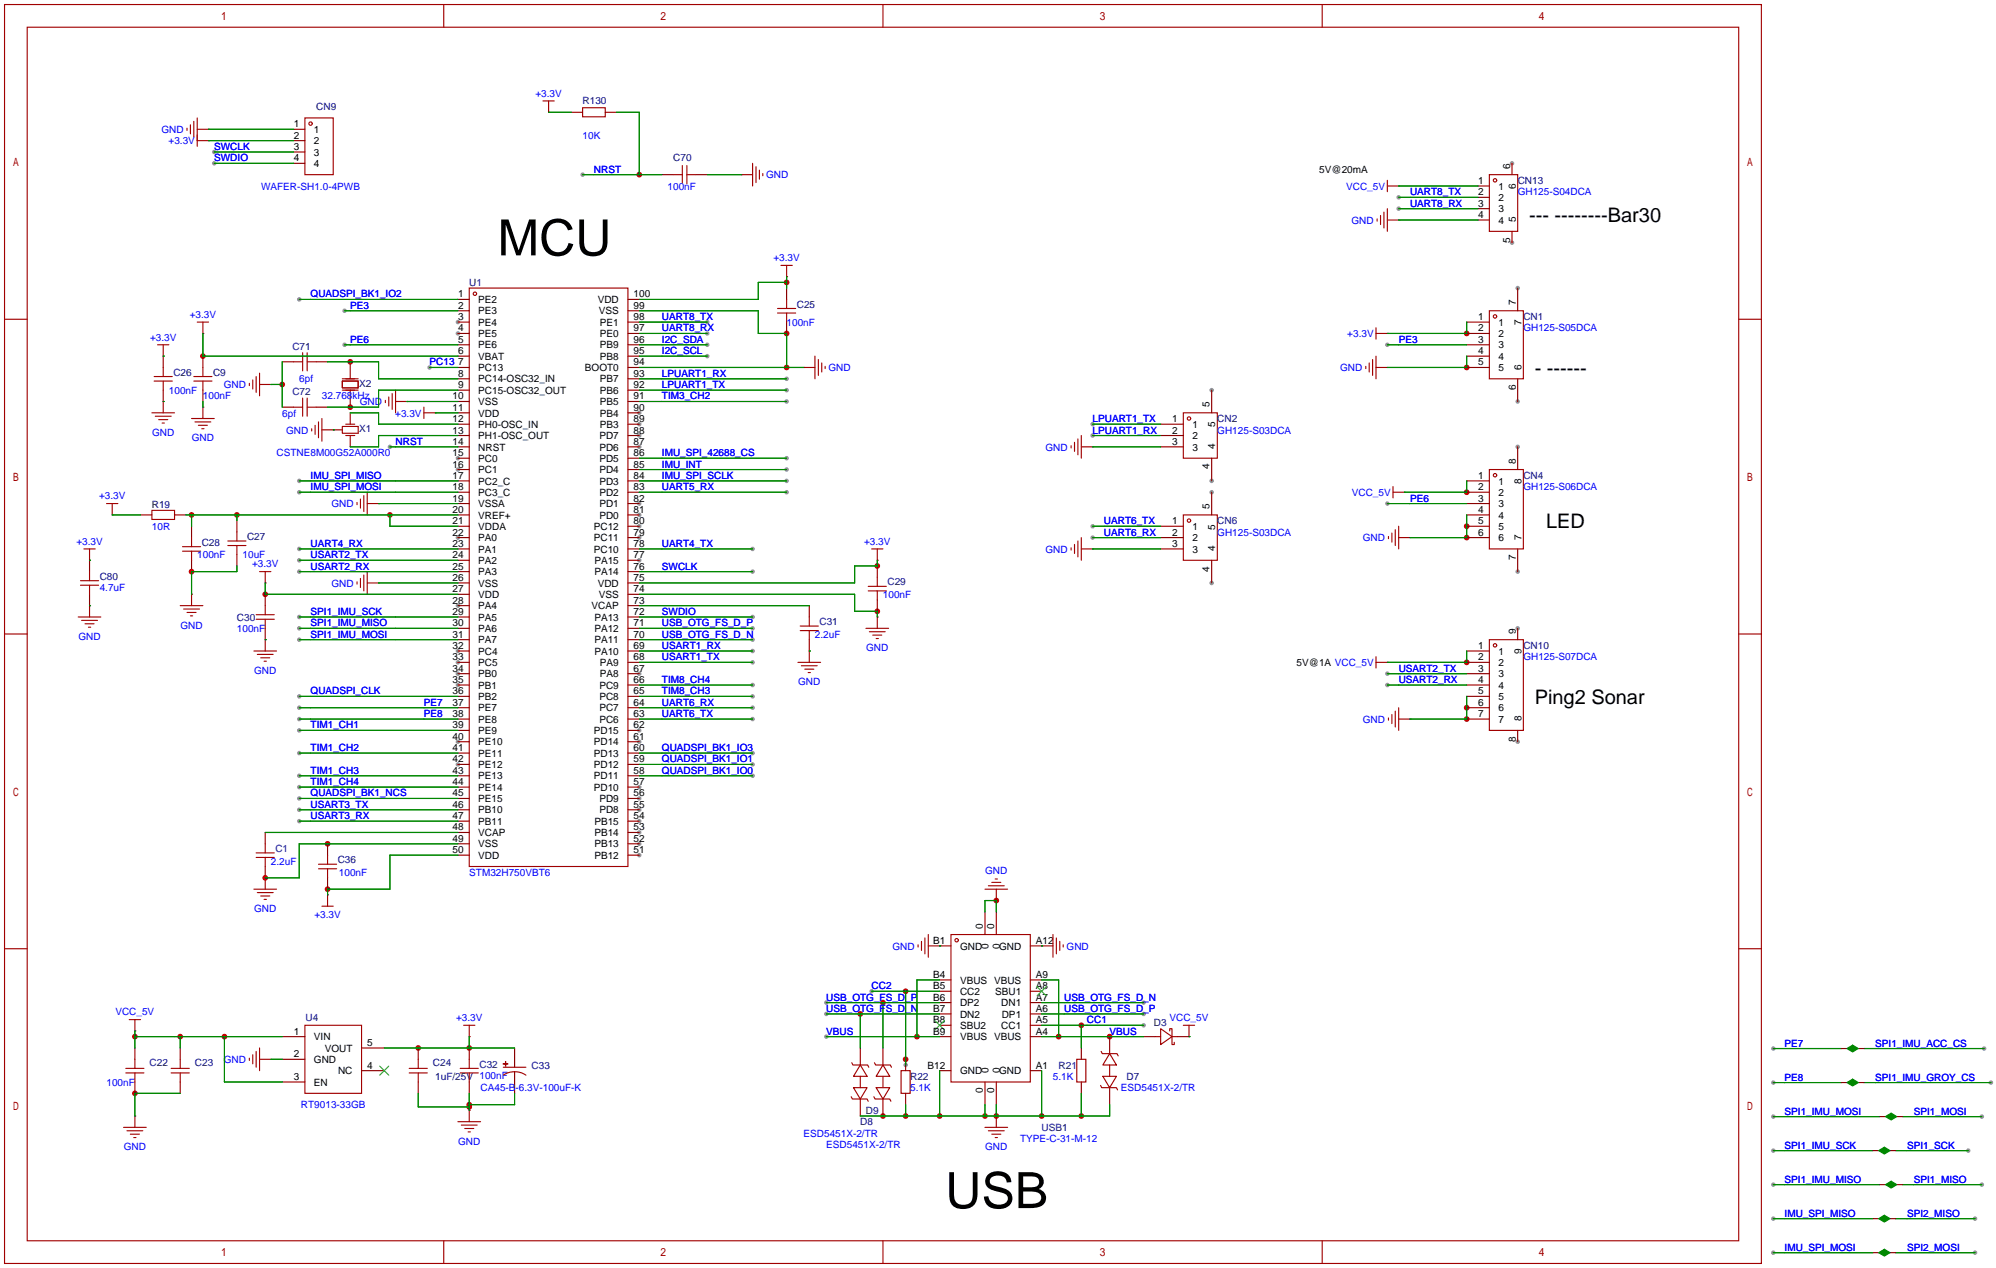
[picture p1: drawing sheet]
<svg xmlns="http://www.w3.org/2000/svg" width="447mm" height="284mm" viewBox="0 0 447 284" stroke-linecap="round" stroke-linejoin="round" font-family="sans-serif">
<defs><g id="words">
<g font-size="11.2">
<text x="111.5" y="57.2">MCU</text>
<text x="211.8" y="270.6">USB</text>
</g>
<g font-size="4.5">
<text x="342.6" y="49.6">--- --------Bar30</text>
<text x="343.9" y="83.9">- ------</text>
<text x="346.5" y="118.2">LED</text>
<text x="343.9" y="157.6">Ping2 Sonar</text>
</g>
<g font-size="2.2" fill="#00f">
<text x="120" y="21.6">+3.3V</text>
<text x="36.2" y="29.8">GND</text>
<text x="37.8" y="32.3">+3.3V</text>
<text x="48" y="33.6">SWCLK</text>
<text x="130.6" y="31.1">10K</text>
<text x="48" y="36.1">SWDIO</text>
<text x="133.1" y="38.7">NRST</text>
<text x="171.7" y="39.9">GND</text>
<text x="58.5" y="42.5">WAFER-SH1.0-4PWB</text>
<text x="149.6" y="42.5">100nF</text>
<text x="301.7" y="42.5">VCC_5V</text>
<text x="316" y="43.7">UART8_TX</text>
<text x="316" y="46.3">UART8_RX</text>
<text x="340.1" y="43.7">GH125-S04DCA</text>
<text x="302.9" y="50.1">GND</text>
<text x="173.3" y="58.5">+3.3V</text>
<text x="42.5" y="71.2">+3.3V</text>
<text x="69.6" y="66.6">QUADSPI_BK1_IO2</text>
<text x="78.5" y="69.1">PE3</text>
<text x="148.3" y="71.7">UART8_TX</text>
<text x="33.6" y="76.3">+3.3V</text>
<text x="78.5" y="76.8">PE6</text>
<text x="148.3" y="76.8">I2C_SDA</text>
<text x="148.3" y="74.2">UART8_RX</text>
<text x="176.3" y="73">100nF</text>
<text x="301.9" y="75.5">+3.3V</text>
<text x="313.4" y="76.8">PE3</text>
<text x="341.4" y="74.2">GH125-S05DCA</text>
<text x="96.3" y="81.8">PC13</text>
<text x="148.3" y="79.3">I2C_SCL</text>
<text x="185.7" y="83.1">GND</text>
<text x="300.3" y="83.1">GND</text>
<text x="37.8" y="88.2">100nF</text>
<text x="45.5" y="89.5">100nF</text>
<text x="50.1" y="86.9">GND</text>
<text x="67.1" y="85.7">6pf</text>
<text x="72.1" y="89.5">32.768kHz</text>
<text x="148.3" y="89.5">TIM3_CH2</text>
<text x="148.3" y="86.9">LPUART1_TX</text>
<text x="148.3" y="84.4">LPUART1_RX</text>
<text x="63.2" y="93.3">6pf</text>
<text x="80.6" y="90.7">GND</text>
<text x="88.6" y="93.3">+3.3V</text>
<text x="244.9" y="94.5">LPUART1_TX</text>
<text x="34.1" y="97.6">GND</text>
<text x="43" y="98.9">GND</text>
<text x="64.1" y="97.1">GND</text>
<text x="88.6" y="99.6">NRST</text>
<text x="234.3" y="100.9">GND</text>
<text x="244.9" y="97.1">LPUART1_RX</text>
<text x="272.8" y="97.1">GH125-S03DCA</text>
<text x="62" y="102.2">CSTNE8M00G52A000R0</text>
<text x="69.6" y="107.2">IMU_SPI_MISO</text>
<text x="148.3" y="107.2">IMU_SPI_SCLK</text>
<text x="148.3" y="104.7">IMU_INT</text>
<text x="148.3" y="102.2">IMU_SPI_42688_CS</text>
<text x="22.2" y="111.8">+3.3V</text>
<text x="69.6" y="109.8">IMU_SPI_MOSI</text>
<text x="74.3" y="113.6">GND</text>
<text x="148.3" y="109.8">UART5_RX</text>
<text x="302.9" y="111.1">VCC_5V</text>
<text x="316" y="112.3">PE6</text>
<text x="341.4" y="109.8">GH125-S06DCA</text>
<text x="34" y="118.7">10R</text>
<text x="247.4" y="117.4">UART6_TX</text>
<text x="247.4" y="119.9">UART6_RX</text>
<text x="272.8" y="119.9">GH125-S03DCA</text>
<text x="17.1" y="122">+3.3V</text>
<text x="44.2" y="125">100nF</text>
<text x="54.4" y="125">10uF</text>
<text x="69.6" y="125">USART2_TX</text>
<text x="69.6" y="122.5">UART4_RX</text>
<text x="148.3" y="122.5">UART4_TX</text>
<text x="193.6" y="122">+3.3V</text>
<text x="234.3" y="123.8">GND</text>
<text x="305.4" y="121.2">GND</text>
<text x="56.5" y="127.1">+3.3V</text>
<text x="69.6" y="127.6">USART2_RX</text>
<text x="74.3" y="131.4">GND</text>
<text x="148.3" y="127.6">SWCLK</text>
<text x="22.4" y="132.4">4.7uF</text>
<text x="69.6" y="137.7">SPI1_IMU_SCK</text>
<text x="148.3" y="137.7">SWDIO</text>
<text x="197.9" y="133.9">100nF</text>
<text x="17.6" y="143.3">GND</text>
<text x="40.4" y="140.8">GND</text>
<text x="53.1" y="141.5">100nF</text>
<text x="69.6" y="140.3">SPI1_IMU_MISO</text>
<text x="69.6" y="142.8">SPI1_IMU_MOSI</text>
<text x="148.3" y="142.8">USB_OTG_FS_D_N</text>
<text x="148.3" y="140.3">USB_OTG_FS_D_P</text>
<text x="182.6" y="142.8">2.2uF</text>
<text x="148.3" y="147.9">USART1_TX</text>
<text x="148.3" y="145.3">USART1_RX</text>
<text x="194.1" y="145.9">GND</text>
<text x="341.4" y="147.9">GH125-S07DCA</text>
<text x="56.9" y="150.9">GND</text>
<text x="69.6" y="155.5">QUADSPI_CLK</text>
<text x="148.3" y="155.5">TIM8_CH3</text>
<text x="148.3" y="153">TIM8_CH4</text>
<text x="178.9" y="153.5">GND</text>
<text x="313.4" y="153">USART2_RX</text>
<text x="313.4" y="150.4">USART2_TX</text>
<text x="95" y="160.6">PE8</text>
<text x="95" y="158">PE7</text>
<text x="148.3" y="158">UART6_RX</text>
<text x="148.3" y="160.6">UART6_TX</text>
<text x="305.4" y="161.9">GND</text>
<text x="69.6" y="163.1">TIM1_CH1</text>
<text x="69.6" y="168.2">TIM1_CH2</text>
<text x="69.6" y="173.3">TIM1_CH3</text>
<text x="148.3" y="168.2">QUADSPI_BK1_IO3</text>
<text x="148.3" y="173.3">QUADSPI_BK1_IO0</text>
<text x="148.3" y="170.7">QUADSPI_BK1_IO1</text>
<text x="69.6" y="178.4">QUADSPI_BK1_NCS</text>
<text x="69.6" y="175.8">TIM1_CH4</text>
<text x="69.6" y="180.9">USART3_TX</text>
<text x="69.6" y="183.4">USART3_RX</text>
<text x="60.7" y="193.6">2.2uF</text>
<text x="75.9" y="196.1">100nF</text>
<text x="105.2" y="196.1">STM32H750VBT6</text>
<text x="220.8" y="195.6">GND</text>
<text x="56.9" y="204.3">GND</text>
<text x="70.4" y="205.5">+3.3V</text>
<text x="200" y="212.7">GND</text>
<text x="239" y="212.7">GND</text>
<text x="195.3" y="221.5">CC2</text>
<text x="25.9" y="227.4">VCC_5V</text>
<text x="185.2" y="224.1">USB_OTG_FS_D_P</text>
<text x="185.2" y="226.6">USB_OTG_FS_D_N</text>
<text x="238.5" y="224.1">USB_OTG_FS_D_N</text>
<text x="238.5" y="226.6">USB_OTG_FS_D_P</text>
<text x="102.2" y="228.7">+3.3V</text>
<text x="185.2" y="231.7">VBUS</text>
<text x="243.6" y="229.2">CC1</text>
<text x="248.7" y="231.7">VBUS</text>
<text x="262.1" y="228.7">VCC_5V</text>
<text x="50.1" y="238.1">GND</text>
<text x="399.9" y="234.4">PE7</text>
<text x="420.2" y="234.4">SPI1_IMU_ACC_CS</text>
<text x="23.9" y="243.1">100nF</text>
<text x="107.7" y="244.4">CA45-B-6.3V-100uF-K</text>
<text x="204" y="244.4">5.1K</text>
<text x="236" y="241.9">5.1K</text>
<text x="251.2" y="244.4">ESD5451X-2/TR</text>
<text x="399.9" y="242">PE8</text>
<text x="420.2" y="242">SPI1_IMU_GROY_CS</text>
<text x="67.5" y="248.2">RT9013-33GB</text>
<text x="399.9" y="249.6">SPI1_IMU_MOSI</text>
<text x="428.9" y="249.6">SPI1_MOSI</text>
<text x="27.7" y="257.6">GND</text>
<text x="102.7" y="256.3">GND</text>
<text x="180.1" y="254.6">ESD5451X-2/TR</text>
<text x="185.2" y="257.1">ESD5451X-2/TR</text>
<text x="220.8" y="257.6">GND</text>
<text x="228.6" y="255.8">TYPE-C-31-M-12</text>
<text x="399.9" y="257.2">SPI1_IMU_SCK</text>
<text x="427.4" y="257.2">SPI1_SCK</text>
<text x="399.9" y="264.9">SPI1_IMU_MISO</text>
<text x="428.9" y="264.9">SPI1_MISO</text>
<text x="399.9" y="272.5">IMU_SPI_MISO</text>
<text x="427.4" y="272.5">SPI2_MISO</text>
<text x="399.9" y="280.1">IMU_SPI_MOSI</text>
<text x="427.4" y="280.1">SPI2_MOSI</text>
</g>
<g font-size="2.2" fill="#000080">
<text x="130.6" y="23.2">R130</text>
<text x="70.9" y="24.7">CN9</text>
<text x="150.9" y="36.2">C70</text>
<text x="340.1" y="41.2">CN13</text>
<text x="105.2" y="64.1">U1</text>
<text x="178.6" y="68.9">C25</text>
<text x="341.4" y="71.7">CN1</text>
<text x="65.5" y="78.3">C71</text>
<text x="38.9" y="84.1">C26</text>
<text x="47.8" y="84.1">C9</text>
<text x="65.5" y="88.5">C72</text>
<text x="80.5" y="86.7">X2</text>
<text x="272.8" y="94.5">CN2</text>
<text x="80.5" y="96.8">X1</text>
<text x="341.4" y="107.2">CN4</text>
<text x="34" y="113.9">R19</text>
<text x="272.8" y="117.4">CN6</text>
<text x="45.2" y="122.2">C28</text>
<text x="55.4" y="121">C27</text>
<text x="22.4" y="129.9">C80</text>
<text x="198.9" y="131.1">C29</text>
<text x="53.1" y="139">C30</text>
<text x="183.6" y="140">C31</text>
<text x="341.4" y="145.3">CN10</text>
<text x="61.7" y="190.8">C1</text>
<text x="75.7" y="193.4">C36</text>
<text x="68.5" y="228.6">U4</text>
<text x="258.6" y="229.7">D3</text>
<text x="33.5" y="238.8">C22</text>
<text x="43.7" y="238.8">C23</text>
<text x="97" y="238.8">C24</text>
<text x="107.4" y="239.1">C32</text>
<text x="119.1" y="239.3">C33</text>
<text x="237.2" y="239.3">R21</text>
<text x="97.5" y="241.9">1uF/25V 100nF</text>
<text x="204" y="241.9">R22</text>
<text x="252.5" y="241.9">D7</text>
<text x="194.1" y="249.5">D9</text>
<text x="192.8" y="252">D8</text>
<text x="233.4" y="253.3">USB1</text>
</g>
<g font-size="2.2">
<text x="65.8" y="28.5">1</text>
<text x="70.4" y="29.8">1</text>
<text x="65.8" y="31">2</text>
<text x="65.8" y="33.6">3</text>
<text x="70.4" y="32.3">2</text>
<text x="70.4" y="34.9">3</text>
<text x="65.8" y="36.1">4</text>
<text x="70.4" y="37.4">4</text>
<text x="295.7" y="38.7">5V@20mA</text>
<text x="331.2" y="41.2">1</text>
<text x="338.4" y="37.8" transform="rotate(-90 338.4 37.8)">6</text>
<text x="331.2" y="43.7">2</text>
<text x="331.2" y="46.3">3</text>
<text x="335.8" y="42.5">1</text>
<text x="335.8" y="45">2</text>
<text x="335.8" y="47.6">3</text>
<text x="339.7" y="42.4" transform="rotate(-90 339.7 42.4)">6</text>
<text x="331.2" y="48.8">4</text>
<text x="335.8" y="50.1">4</text>
<text x="339.7" y="49.8" transform="rotate(-90 339.7 49.8)">5</text>
<text x="338.4" y="54.3" transform="rotate(-90 338.4 54.3)">5</text>
<text x="102.6" y="66.6">1</text>
<text x="102.6" y="69.1">2</text>
<text x="102.6" y="71.7">3</text>
<text x="107.2" y="67.9">PE2</text>
<text x="107.2" y="70.4">PE3</text>
<text x="134" y="67.9">VDD</text>
<text x="134.2" y="70.4">VSS</text>
<text x="142" y="71.7">98</text>
<text x="142" y="69.1">99</text>
<text x="142" y="66.6">100</text>
<text x="331.2" y="71.7">1</text>
<text x="339.7" y="68.3" transform="rotate(-90 339.7 68.3)">7</text>
<text x="102.6" y="74.2">4</text>
<text x="102.6" y="76.8">5</text>
<text x="107.2" y="73">PE4</text>
<text x="107.2" y="75.5">PE5</text>
<text x="134.4" y="75.5">PE0</text>
<text x="134.4" y="73">PE1</text>
<text x="142" y="76.8">96</text>
<text x="142" y="74.2">97</text>
<text x="331.2" y="74.2">2</text>
<text x="331.2" y="76.8">3</text>
<text x="335.8" y="73">1</text>
<text x="335.8" y="75.5">2</text>
<text x="340.9" y="72.9" transform="rotate(-90 340.9 72.9)">7</text>
<text x="102.6" y="79.3">6</text>
<text x="102.6" y="81.8">7</text>
<text x="107.2" y="78">PE6</text>
<text x="107.2" y="80.6">VBAT</text>
<text x="107.2" y="83.1">PC13</text>
<text x="131.1" y="83.1">BOOT0</text>
<text x="134.4" y="80.6">PB8</text>
<text x="134.4" y="78">PB9</text>
<text x="142" y="81.8">94</text>
<text x="142" y="79.3">95</text>
<text x="331.2" y="79.3">4</text>
<text x="331.2" y="81.8">5</text>
<text x="335.8" y="78">3</text>
<text x="335.8" y="80.6">4</text>
<text x="335.8" y="83.1">5</text>
<text x="340.9" y="82.8" transform="rotate(-90 340.9 82.8)">6</text>
<text x="101.4" y="89.5">10</text>
<text x="102.6" y="84.4">8</text>
<text x="102.6" y="86.9">9</text>
<text x="107.2" y="85.7">PC14-OSC32_IN</text>
<text x="107.2" y="88.2">PC15-OSC32_OUT</text>
<text x="134.4" y="88.2">PB6</text>
<text x="134.4" y="85.7">PB7</text>
<text x="142" y="89.5">91</text>
<text x="142" y="86.9">92</text>
<text x="142" y="84.4">93</text>
<text x="339.7" y="87.4" transform="rotate(-90 339.7 87.4)">6</text>
<text x="101.4" y="92">11</text>
<text x="101.4" y="94.5">12</text>
<text x="107.2" y="90.7">VSS</text>
<text x="107.2" y="93.3">VDD</text>
<text x="107.2" y="95.8">PH0-OSC_IN</text>
<text x="134.4" y="95.8">PB3</text>
<text x="134.4" y="93.3">PB4</text>
<text x="134.4" y="90.7">PB5</text>
<text x="142" y="94.5">89</text>
<text x="142" y="92">90</text>
<text x="262.7" y="94.5">1</text>
<text x="267.2" y="95.8">1</text>
<text x="271.1" y="91.2" transform="rotate(-90 271.1 91.2)">5</text>
<text x="272.3" y="95.7" transform="rotate(-90 272.3 95.7)">5</text>
<text x="101.4" y="97.1">13</text>
<text x="101.4" y="99.6">14</text>
<text x="107.2" y="98.4">PH1-OSC_OUT</text>
<text x="107.2" y="100.9">NRST</text>
<text x="134.3" y="100.9">PD6</text>
<text x="134.3" y="98.4">PD7</text>
<text x="142" y="99.6">87</text>
<text x="142" y="97.1">88</text>
<text x="262.7" y="97.1">2</text>
<text x="262.7" y="99.6">3</text>
<text x="267.2" y="98.4">2</text>
<text x="267.2" y="100.9">3</text>
<text x="272.3" y="100.6" transform="rotate(-90 272.3 100.6)">4</text>
<text x="101.4" y="102.2">15</text>
<text x="101.4" y="104.7">16</text>
<text x="101.4" y="107.2">17</text>
<text x="107.2" y="103.4">PC0</text>
<text x="107.2" y="106">PC1</text>
<text x="134.3" y="106">PD4</text>
<text x="134.3" y="103.4">PD5</text>
<text x="142" y="107.2">84</text>
<text x="142" y="104.7">85</text>
<text x="142" y="102.2">86</text>
<text x="271.1" y="105.1" transform="rotate(-90 271.1 105.1)">4</text>
<text x="331.2" y="107.2">1</text>
<text x="339.7" y="103.9" transform="rotate(-90 339.7 103.9)">8</text>
<text x="101.4" y="109.8">18</text>
<text x="101.4" y="112.3">19</text>
<text x="107.2" y="108.5">PC2_C</text>
<text x="107.2" y="111.1">PC3_C</text>
<text x="107.2" y="113.6">VSSA</text>
<text x="134.3" y="113.6">PD1</text>
<text x="134.3" y="111.1">PD2</text>
<text x="134.3" y="108.5">PD3</text>
<text x="142" y="112.3">82</text>
<text x="142" y="109.8">83</text>
<text x="331.2" y="109.8">2</text>
<text x="331.2" y="112.3">3</text>
<text x="335.8" y="108.5">1</text>
<text x="335.8" y="111.1">2</text>
<text x="335.8" y="113.6">3</text>
<text x="340.9" y="108.4" transform="rotate(-90 340.9 108.4)">8</text>
<text x="101.4" y="114.9">20</text>
<text x="101.4" y="117.4">21</text>
<text x="101.4" y="119.9">22</text>
<text x="107.2" y="116.1">VREF+</text>
<text x="107.2" y="118.7">VDDA</text>
<text x="133.1" y="118.7">PC12</text>
<text x="134.3" y="116.1">PD0</text>
<text x="142" y="119.9">79</text>
<text x="142" y="117.4">80</text>
<text x="142" y="114.9">81</text>
<text x="262.7" y="117.4">1</text>
<text x="262.7" y="119.9">2</text>
<text x="267.2" y="118.7">1</text>
<text x="271.1" y="114" transform="rotate(-90 271.1 114)">5</text>
<text x="272.3" y="118.6" transform="rotate(-90 272.3 118.6)">5</text>
<text x="331.2" y="114.9">4</text>
<text x="331.2" y="117.4">5</text>
<text x="331.2" y="119.9">6</text>
<text x="335.8" y="116.1">4</text>
<text x="335.8" y="118.7">5</text>
<text x="101.4" y="122.5">23</text>
<text x="101.4" y="125">24</text>
<text x="107.2" y="121.2">PA0</text>
<text x="107.2" y="123.8">PA1</text>
<text x="133.1" y="123.8">PC10</text>
<text x="133.1" y="121.2">PC11</text>
<text x="142" y="125">77</text>
<text x="142" y="122.5">78</text>
<text x="262.7" y="122.5">3</text>
<text x="267.2" y="121.2">2</text>
<text x="267.2" y="123.8">3</text>
<text x="272.3" y="123.4" transform="rotate(-90 272.3 123.4)">4</text>
<text x="335.8" y="121.2">6</text>
<text x="339.7" y="125.5" transform="rotate(-90 339.7 125.5)">7</text>
<text x="340.9" y="120.9" transform="rotate(-90 340.9 120.9)">7</text>
<text x="101.4" y="127.6">25</text>
<text x="101.4" y="130.1">26</text>
<text x="107.2" y="126.3">PA2</text>
<text x="107.2" y="128.8">PA3</text>
<text x="107.2" y="131.4">VSS</text>
<text x="133.2" y="128.8">PA14</text>
<text x="133.2" y="126.3">PA15</text>
<text x="134" y="131.4">VDD</text>
<text x="142" y="130.1">75</text>
<text x="142" y="127.6">76</text>
<text x="271.1" y="128" transform="rotate(-90 271.1 128)">4</text>
<text x="101.4" y="132.6">27</text>
<text x="101.4" y="135.2">28</text>
<text x="101.4" y="137.7">29</text>
<text x="107.2" y="133.9">VDD</text>
<text x="107.2" y="136.5">PA4</text>
<text x="132.6" y="136.5">VCAP</text>
<text x="134.2" y="133.9">VSS</text>
<text x="142" y="137.7">72</text>
<text x="142" y="135.2">73</text>
<text x="142" y="132.6">74</text>
<text x="101.4" y="140.3">30</text>
<text x="101.4" y="142.8">31</text>
<text x="107.2" y="139">PA5</text>
<text x="107.2" y="141.5">PA6</text>
<text x="133.2" y="141.5">PA12</text>
<text x="133.2" y="139">PA13</text>
<text x="142" y="142.8">70</text>
<text x="142" y="140.3">71</text>
<text x="339.7" y="142" transform="rotate(-90 339.7 142)">9</text>
<text x="101.4" y="145.3">32</text>
<text x="101.4" y="147.9">33</text>
<text x="107.2" y="144.1">PA7</text>
<text x="107.2" y="146.6">PC4</text>
<text x="107.2" y="149.2">PC5</text>
<text x="133.2" y="146.6">PA10</text>
<text x="133.2" y="144.1">PA11</text>
<text x="134.4" y="149.2">PA9</text>
<text x="142" y="147.9">68</text>
<text x="142" y="145.3">69</text>
<text x="290.6" y="149.2">5V@1A VCC_5V</text>
<text x="331.2" y="145.3">1</text>
<text x="331.2" y="147.9">2</text>
<text x="335.8" y="146.6">1</text>
<text x="335.8" y="149.2">2</text>
<text x="340.9" y="146.5" transform="rotate(-90 340.9 146.5)">9</text>
<text x="101.4" y="150.4">34</text>
<text x="101.4" y="153">35</text>
<text x="101.4" y="155.5">36</text>
<text x="107.2" y="151.7">PB0</text>
<text x="107.2" y="154.2">PB1</text>
<text x="134.3" y="154.2">PC9</text>
<text x="134.4" y="151.7">PA8</text>
<text x="142" y="155.5">65</text>
<text x="142" y="153">66</text>
<text x="142" y="150.4">67</text>
<text x="331.2" y="150.4">3</text>
<text x="331.2" y="153">4</text>
<text x="331.2" y="155.5">5</text>
<text x="335.8" y="151.7">3</text>
<text x="335.8" y="154.2">4</text>
<text x="101.4" y="158">37</text>
<text x="101.4" y="160.6">38</text>
<text x="107.2" y="156.8">PB2</text>
<text x="107.2" y="159.3">PE7</text>
<text x="107.2" y="161.9">PE8</text>
<text x="134.3" y="161.9">PC6</text>
<text x="134.3" y="159.3">PC7</text>
<text x="134.3" y="156.8">PC8</text>
<text x="142" y="160.6">63</text>
<text x="142" y="158">64</text>
<text x="331.2" y="160.6">7</text>
<text x="331.2" y="158">6</text>
<text x="335.8" y="156.8">5</text>
<text x="335.8" y="161.9">7</text>
<text x="335.8" y="159.3">6</text>
<text x="340.9" y="161.5" transform="rotate(-90 340.9 161.5)">8</text>
<text x="101.4" y="163.1">39</text>
<text x="101.4" y="165.7">40</text>
<text x="107.2" y="164.4">PE9</text>
<text x="107.2" y="166.9">PE10</text>
<text x="133.1" y="166.9">PD14</text>
<text x="133.1" y="164.4">PD15</text>
<text x="142" y="165.7">61</text>
<text x="142" y="163.1">62</text>
<text x="339.7" y="166.1" transform="rotate(-90 339.7 166.1)">8</text>
<text x="101.4" y="168.2">41</text>
<text x="101.4" y="170.7">42</text>
<text x="101.4" y="173.3">43</text>
<text x="107.2" y="169.5">PE11</text>
<text x="107.2" y="172">PE12</text>
<text x="133.1" y="172">PD12</text>
<text x="133.1" y="169.5">PD13</text>
<text x="142" y="173.3">58</text>
<text x="142" y="170.7">59</text>
<text x="142" y="168.2">60</text>
<text x="101.4" y="175.8">44</text>
<text x="101.4" y="178.4">45</text>
<text x="107.2" y="174.6">PE13</text>
<text x="107.2" y="177.1">PE14</text>
<text x="107.2" y="179.6">PE15</text>
<text x="133.1" y="177.1">PD10</text>
<text x="133.1" y="174.6">PD11</text>
<text x="134.3" y="179.6">PD9</text>
<text x="142" y="178.4">56</text>
<text x="142" y="175.8">57</text>
<text x="101.4" y="180.9">46</text>
<text x="101.4" y="183.4">47</text>
<text x="101.4" y="186">48</text>
<text x="107.2" y="182.2">PB10</text>
<text x="107.2" y="184.7">PB11</text>
<text x="133.2" y="184.7">PB15</text>
<text x="134.3" y="182.2">PD8</text>
<text x="142" y="186">53</text>
<text x="142" y="183.4">54</text>
<text x="142" y="180.9">55</text>
<text x="101.4" y="188.5">49</text>
<text x="101.4" y="191.1">50</text>
<text x="107.2" y="187.3">VCAP</text>
<text x="107.2" y="189.8">VSS</text>
<text x="133.2" y="189.8">PB13</text>
<text x="133.2" y="187.3">PB14</text>
<text x="142" y="191.1">51</text>
<text x="142" y="188.5">52</text>
<text x="107.2" y="192.3">VDD</text>
<text x="133.2" y="192.3">PB12</text>
<text x="220.3" y="208" transform="rotate(-90 220.3 208)">0</text>
<text x="222.8" y="208" transform="rotate(-90 222.8 208)">0</text>
<text x="209.1" y="211.4">B1</text>
<text x="215.1" y="212.7">GND</text>
<text x="221.5" y="212.6" transform="rotate(-90 221.5 212.6)">0</text>
<text x="223.9" y="212.7">GND</text>
<text x="224.1" y="212.6" transform="rotate(-90 224.1 212.6)">0</text>
<text x="232.2" y="211.4">A12</text>
<text x="209.1" y="219">B4</text>
<text x="209.1" y="221.5">B5</text>
<text x="215.1" y="220.3">VBUS VBUS</text>
<text x="232.2" y="221.5">A8</text>
<text x="232.2" y="219">A9</text>
<text x="209.1" y="224.1">B6</text>
<text x="209.1" y="226.6">B7</text>
<text x="215.1" y="222.8">CC2</text>
<text x="215.1" y="225.4">DP2</text>
<text x="215.1" y="227.9">DN2</text>
<text x="223" y="222.8">SBU1</text>
<text x="224.4" y="225.4">DN1</text>
<text x="224.5" y="227.9">DP1</text>
<text x="232.2" y="226.6">A6</text>
<text x="232.2" y="224.1">A7</text>
<text x="65.8" y="231.7">1</text>
<text x="70.4" y="233">VIN</text>
<text x="209.1" y="229.2">B8</text>
<text x="209.1" y="231.7">B9</text>
<text x="215.1" y="230.4">SBU2</text>
<text x="215.1" y="233">VBUS VBUS</text>
<text x="224.4" y="230.4">CC1</text>
<text x="232.2" y="231.7">A4</text>
<text x="232.2" y="229.2">A5</text>
<text x="65.8" y="236.8">2</text>
<text x="70.4" y="238.1">GND</text>
<text x="72.8" y="235.5">VOUT</text>
<text x="82.3" y="239.3">4</text>
<text x="82.3" y="234.2">5</text>
<text x="207.8" y="239.3">B12</text>
<text x="232.2" y="239.3">A1</text>
<text x="65.8" y="241.9">3</text>
<text x="70.4" y="243.1">EN</text>
<text x="75.8" y="240.6">NC</text>
<text x="215.1" y="240.6">GND</text>
<text x="220.3" y="244.8" transform="rotate(-90 220.3 244.8)">0</text>
<text x="221.5" y="240.3" transform="rotate(-90 221.5 240.3)">0</text>
<text x="222.8" y="244.8" transform="rotate(-90 222.8 244.8)">0</text>
<text x="223.9" y="240.6">GND</text>
<text x="224.1" y="240.3" transform="rotate(-90 224.1 240.3)">0</text>
</g>
</g></defs>
<g fill="#999">
<circle cx="102.6" cy="72.1" r=".51"/>
<circle cx="102.6" cy="74.7" r=".51"/>
<circle cx="102.6" cy="102.6" r=".51"/>
<circle cx="102.6" cy="105.2" r=".51"/>
<circle cx="102.6" cy="120.4" r=".51"/>
<circle cx="102.6" cy="135.6" r=".51"/>
<circle cx="102.6" cy="145.8" r=".51"/>
<circle cx="102.6" cy="148.3" r=".51"/>
<circle cx="102.6" cy="150.9" r=".51"/>
<circle cx="102.6" cy="153.4" r=".51"/>
<circle cx="102.6" cy="166.1" r=".51"/>
<circle cx="102.6" cy="171.2" r=".51"/>
<circle cx="143.3" cy="191.5" r=".51"/>
<circle cx="143.3" cy="189" r=".51"/>
<circle cx="143.3" cy="186.4" r=".51"/>
<circle cx="143.3" cy="183.9" r=".51"/>
<circle cx="143.3" cy="181.4" r=".51"/>
<circle cx="143.3" cy="178.8" r=".51"/>
<circle cx="143.3" cy="176.3" r=".51"/>
<circle cx="143.3" cy="166.1" r=".51"/>
<circle cx="143.3" cy="163.6" r=".51"/>
<circle cx="143.3" cy="150.9" r=".51"/>
<circle cx="143.3" cy="125.5" r=".51"/>
<circle cx="143.3" cy="120.4" r=".51"/>
<circle cx="143.3" cy="117.9" r=".51"/>
<circle cx="143.3" cy="115.3" r=".51"/>
<circle cx="143.3" cy="112.8" r=".51"/>
<circle cx="143.3" cy="100.1" r=".51"/>
<circle cx="143.3" cy="97.5" r=".51"/>
<circle cx="143.3" cy="95" r=".51"/>
<circle cx="143.3" cy="92.5" r=".51"/>
<circle cx="340.1" cy="166.1" r=".51"/>
<circle cx="340.1" cy="140.7" r=".51"/>
<circle cx="340.1" cy="128" r=".51"/>
<circle cx="340.1" cy="100.1" r=".51"/>
<circle cx="340.1" cy="89.9" r=".51"/>
<circle cx="340.1" cy="64.5" r=".51"/>
<circle cx="338.8" cy="54.4" r=".51"/>
<circle cx="338.8" cy="36.6" r=".51"/>
<circle cx="271.5" cy="107.7" r=".51"/>
<circle cx="271.5" cy="87.4" r=".51"/>
<circle cx="271.5" cy="130.6" r=".51"/>
<circle cx="271.5" cy="110.2" r=".51"/>
<circle cx="168.7" cy="148.3" r=".51"/>
<circle cx="168.7" cy="145.8" r=".51"/>
<circle cx="168.7" cy="143.3" r=".51"/>
<circle cx="168.7" cy="140.7" r=".51"/>
<circle cx="168.7" cy="138.2" r=".51"/>
<circle cx="168.7" cy="128" r=".51"/>
<circle cx="168.7" cy="122.9" r=".51"/>
<circle cx="176.3" cy="110.2" r=".51"/>
<circle cx="176.3" cy="107.7" r=".51"/>
<circle cx="176.3" cy="105.2" r=".51"/>
<circle cx="176.3" cy="102.6" r=".51"/>
<circle cx="176.3" cy="89.9" r=".51"/>
<circle cx="176.3" cy="87.4" r=".51"/>
<circle cx="176.3" cy="84.8" r=".51"/>
<circle cx="158.5" cy="79.8" r=".51"/>
<circle cx="158.5" cy="77.2" r=".51"/>
<circle cx="158.5" cy="74.7" r=".51"/>
<circle cx="158.5" cy="72.1" r=".51"/>
<circle cx="168.7" cy="158.5" r=".51"/>
<circle cx="168.7" cy="156" r=".51"/>
<circle cx="168.7" cy="153.4" r=".51"/>
<circle cx="168.7" cy="168.7" r=".51"/>
<circle cx="168.7" cy="161" r=".51"/>
<circle cx="168.7" cy="173.7" r=".51"/>
<circle cx="168.7" cy="171.2" r=".51"/>
<circle cx="67.1" cy="110.2" r=".51"/>
<circle cx="67.1" cy="107.7" r=".51"/>
<circle cx="67.1" cy="128" r=".51"/>
<circle cx="67.1" cy="125.5" r=".51"/>
<circle cx="67.1" cy="122.9" r=".51"/>
<circle cx="67.1" cy="140.7" r=".51"/>
<circle cx="67.1" cy="138.2" r=".51"/>
<circle cx="67.1" cy="143.3" r=".51"/>
<circle cx="67.1" cy="161" r=".51"/>
<circle cx="67.1" cy="158.5" r=".51"/>
<circle cx="67.1" cy="156" r=".51"/>
<circle cx="67.1" cy="181.4" r=".51"/>
<circle cx="67.1" cy="178.8" r=".51"/>
<circle cx="67.1" cy="183.9" r=".51"/>
<circle cx="77.2" cy="69.6" r=".51"/>
<circle cx="67.1" cy="67.1" r=".51"/>
<circle cx="130.6" cy="39.1" r=".51"/>
<circle cx="87.4" cy="100.1" r=".51"/>
<circle cx="77.2" cy="77.2" r=".51"/>
<circle cx="96.3" cy="82.3" r=".51"/>
<circle cx="48" cy="34" r=".51"/>
<circle cx="48" cy="36.6" r=".51"/>
<circle cx="310.9" cy="153.4" r=".51"/>
<circle cx="310.9" cy="150.9" r=".51"/>
<circle cx="313.4" cy="44.2" r=".51"/>
<circle cx="313.4" cy="46.7" r=".51"/>
<circle cx="310.9" cy="77.2" r=".51"/>
<circle cx="310.9" cy="112.8" r=".51"/>
<circle cx="185.2" cy="224.5" r=".51"/>
<circle cx="185.2" cy="227.1" r=".51"/>
<circle cx="256.3" cy="224.5" r=".51"/>
<circle cx="256.3" cy="227.1" r=".51"/>
<circle cx="256.3" cy="229.6" r=".51"/>
<circle cx="202.9" cy="238.5" r=".51"/>
<circle cx="195.3" cy="222" r=".51"/>
<circle cx="185.2" cy="232.2" r=".51"/>
<circle cx="244.9" cy="97.5" r=".51"/>
<circle cx="244.9" cy="95" r=".51"/>
<circle cx="244.9" cy="117.9" r=".51"/>
<circle cx="244.9" cy="120.4" r=".51"/>
<circle cx="67.1" cy="168.7" r=".51"/>
<circle cx="67.1" cy="163.6" r=".51"/>
<circle cx="67.1" cy="176.3" r=".51"/>
<circle cx="67.1" cy="173.7" r=".51"/>
<circle cx="397.4" cy="280.5" r=".51"/>
<circle cx="442.6" cy="280.5" r=".51"/>
<circle cx="397.4" cy="272.9" r=".51"/>
<circle cx="442.6" cy="272.9" r=".51"/>
<circle cx="397.4" cy="265.3" r=".51"/>
<circle cx="444.1" cy="265.3" r=".51"/>
<circle cx="397.4" cy="257.7" r=".51"/>
<circle cx="441.1" cy="257.7" r=".51"/>
<circle cx="397.4" cy="250.1" r=".51"/>
<circle cx="444.1" cy="250.1" r=".51"/>
<circle cx="397.4" cy="242.4" r=".51"/>
<circle cx="446.2" cy="242.4" r=".51"/>
<circle cx="397.4" cy="234.8" r=".51"/>
<circle cx="444.6" cy="234.8" r=".51"/>
</g>
<g fill="none" stroke="#a10000" stroke-width=".25">
<path d="M105.2 64.5h35.5v129.6h-35.5zM69.8 96v.5M70.6 95.3v2M71.4 94.5v3.5M72.1 96.3h2.6M72.1 93.7v5.1M76.7 95.5h3.6v1.5h-3.6zM76.7 85.3h3.6v1.6h-3.6zM76.7 87.4h3.6M76.7 84.8h3.6M77.5 97.5h2M77.5 95h2"/>
<path d="M23.9 112.8h2.5M25.1 112.8v2.5M34 114.3h5.1v2h-5.1zM53.1 119.1v2.1M40.4 135.6h5.1M40.9 123.4h4.1M40.9 122.4h4.1M41.1 136.4h3.6M41.9 137.2h2M42.7 137.9h.5M42.9 120.4v2M42.9 123.4v2.1"/>
<path d="M42.9 133.1v2.5M51.1 122.2h4M51.1 121.2h4M53.1 122.2v2M181.4 138.2v2M178.8 148.3h5.1M179.3 141.2h4.1M179.3 140.2h4.1M179.6 149.1h3.5M180.3 149.9h2.1M181.1 150.6h.5M181.4 141.2v2.1"/>
<path d="M181.4 145.8v2.5M56.9 199.1h5.1M57.4 192h4.1M57.4 191h4.1M57.7 199.9h3.5M59.4 189v2M59.4 192v2.1M59.4 196.6v2.5M58.4 200.7h2.1M59.2 201.4h.5"/>
<circle cx="106.4" cy="65.8" r=".38"/>
</g>
<g fill="none" stroke="#870000" stroke-width=".25">
<path d="M102.6 67.1h2.6M102.6 69.6h2.6M102.6 72.1h2.6M102.6 74.7h2.6M102.6 77.2h2.6M102.6 79.8h2.6M140.7 67.1h2.6M140.7 69.6h2.6M140.7 72.1h2.6M140.7 74.7h2.6M140.7 77.2h2.6M140.7 79.8h2.6"/>
<path d="M74.7 96.3h.1M74.7 96.3h2M78.5 81v3.8M78.5 87.4v3.8M78.5 92.5v2.5M78.5 97.5v2.6M102.6 82.3h2.6M102.6 84.8h2.6M102.6 87.4h2.6M102.6 89.9h2.6M102.6 92.5h2.6M102.6 95h2.6"/>
<path d="M102.6 97.5h2.6M140.7 82.3h2.6M140.7 84.8h2.6M140.7 87.4h2.6M140.7 89.9h2.6M140.7 92.5h2.6M140.7 95h2.6M140.7 97.5h2.6M25.1 115.3h.1M31.5 115.3h2.5M39.1 115.3h2.6M42.9 117.9v2.5"/>
<path d="M53.1 116.6v2.5M102.6 100.1h2.6M102.6 102.6h2.6M102.6 105.2h2.6M102.6 107.7h2.6M102.6 110.2h2.6M102.6 112.8h2.6M102.6 115.3h2.6M102.6 117.9h2.6M140.7 100.1h2.6M140.7 102.6h2.6M140.7 105.2h2.6"/>
<path d="M140.7 107.7h2.6M140.7 110.2h2.6M140.7 112.8h2.6M140.7 115.3h2.6M140.7 117.9h2.6M42.9 133.1h.1M42.9 125.5v2.5M53.1 124.2v2.5M102.6 120.4h2.6M102.6 122.9h2.6M102.6 125.5h2.6M102.6 128h2.6"/>
<path d="M102.6 130.6h2.6M102.6 133.1h2.6M102.6 135.6h2.6M102.6 138.2h2.6M140.7 120.4h2.6M140.7 122.9h2.6M140.7 125.5h2.6M140.7 128h2.6M140.7 130.6h2.6M140.7 133.1h2.6M140.7 135.6h2.6M140.7 138.2h2.6"/>
<path d="M181.4 135.6v2.6M102.6 140.7h2.6M102.6 143.3h2.6M102.6 145.8h2.6M102.6 148.3h2.6M102.6 150.9h2.6M102.6 153.4h2.6M102.6 156h2.6M102.6 158.5h2.6M140.7 140.7h2.6M140.7 143.3h2.6M140.7 145.8h2.6"/>
<path d="M140.7 148.3h2.6M140.7 150.9h2.6M140.7 153.4h2.6M140.7 156h2.6M140.7 158.5h2.6M181.4 145.8h.1M181.4 143.3v2.5M102.6 161h2.6M102.6 163.6h2.6M102.6 166.1h2.6M102.6 168.7h2.6M102.6 171.2h2.6"/>
<path d="M102.6 173.7h2.6M102.6 176.3h2.6M102.6 178.8h2.6M140.7 161h2.6M140.7 163.6h2.6M140.7 166.1h2.6M140.7 168.7h2.6M140.7 171.2h2.6M140.7 173.7h2.6M140.7 176.3h2.6M140.7 178.8h2.6M59.4 196.6h.1"/>
<path d="M59.4 186.4v2.6M59.4 194.1v2.5M102.6 181.4h2.6M102.6 183.9h2.6M102.6 186.4h2.6M102.6 189h2.6M102.6 191.5h2.6M140.7 181.4h2.6M140.7 183.9h2.6M140.7 186.4h2.6M140.7 189h2.6M140.7 191.5h2.6"/>
</g>
<g fill="#c00">
<circle cx="176.3" cy="74.7" r=".63"/>
<circle cx="176.3" cy="82.3" r=".63"/>
<circle cx="73.4" cy="189" r=".63"/>
<circle cx="59.4" cy="196.6" r=".63"/>
<circle cx="87.4" cy="115.3" r=".63"/>
<circle cx="53.1" cy="115.3" r=".63"/>
<circle cx="42.9" cy="115.3" r=".63"/>
<circle cx="176.3" cy="63.2" r=".63"/>
<circle cx="143.3" cy="39.1" r=".63"/>
<circle cx="63.2" cy="86.1" r=".63"/>
<circle cx="78.5" cy="81" r=".63"/>
<circle cx="78.5" cy="91.2" r=".63"/>
<circle cx="105.2" cy="247.4" r=".63"/>
<circle cx="105.2" cy="247.9" r=".63"/>
<circle cx="105.2" cy="234.7" r=".63"/>
<circle cx="93.7" cy="234.7" r=".63"/>
<circle cx="40.4" cy="232.2" r=".63"/>
<circle cx="50.3" cy="232.2" r=".63"/>
<circle cx="30.2" cy="232.2" r=".63"/>
<circle cx="328.7" cy="161" r=".63"/>
<circle cx="328.7" cy="158.5" r=".63"/>
<circle cx="328.7" cy="148.3" r=".63"/>
<circle cx="42.9" cy="128" r=".63"/>
<circle cx="59.4" cy="133.1" r=".63"/>
<circle cx="73.4" cy="199.1" r=".63"/>
<circle cx="196.6" cy="136.9" r=".63"/>
<circle cx="196.6" cy="126.7" r=".63"/>
<circle cx="30.2" cy="244.9" r=".63"/>
<circle cx="328.7" cy="74.7" r=".63"/>
<circle cx="328.7" cy="82.3" r=".63"/>
<circle cx="45.5" cy="79.8" r=".63"/>
<circle cx="328.7" cy="110.2" r=".63"/>
<circle cx="328.7" cy="117.9" r=".63"/>
<circle cx="328.7" cy="120.4" r=".63"/>
<circle cx="197.9" cy="224.5" r=".63"/>
<circle cx="192.8" cy="227.1" r=".63"/>
<circle cx="242.3" cy="229.6" r=".63"/>
<circle cx="202.9" cy="237.2" r=".63"/>
<circle cx="202.9" cy="222" r=".63"/>
<circle cx="237.2" cy="232.2" r=".63"/>
<circle cx="248.7" cy="232.2" r=".63"/>
<circle cx="205.5" cy="232.2" r=".63"/>
<circle cx="202.9" cy="249.9" r=".63"/>
<circle cx="197.9" cy="249.9" r=".63"/>
<circle cx="210.6" cy="249.9" r=".63"/>
<circle cx="220.7" cy="249.9" r=".63"/>
<circle cx="223.3" cy="249.9" r=".63"/>
<circle cx="242.3" cy="249.9" r=".63"/>
<circle cx="233.4" cy="249.9" r=".63"/>
<circle cx="223.3" cy="201.7" r=".63"/>
</g>
<g fill="none" stroke="#a10000" stroke-width=".25">
<path d="M1 1h393.7v282h-393.7zM6.1 6.1h383.5v271.8h-383.5zM99.4 1v5.1M197.9 1v5.1M296.3 1v5.1M41.9 28.7v.5M42.7 27.9v2.1M43.4 27.2v3.5M44.2 29h2.5M44.2 26.4v6.4M44.2 31.5h2.5M68.3 26.4h6.4v12.7h-6.4z"/>
<path d="M121.7 22.6h2.5M122.9 22.6v2.5M130.6 24.1h5v2.1h-5zM150.9 39.1h2M152.9 37.1v4M153.9 39.1h2.1M153.9 37.1v4M166.1 39.1h2.6M168.7 36.6v5.1M169.4 37.3v3.6M170.2 38.1v2M170.9 38.9v.5"/>
<path d="M333.8 39.1h6.3v12.7h-6.3zM175 59.4h2.5M176.3 59.4v2.6M308.6 49v.5M309.4 48.3v2M310.1 47.5v3.6M310.9 49.3h2.5M310.9 40.4v2.5M310.9 46.7v5.1M310.9 41.7h2.5M1 71.5h5.1M35.3 77.2h2.5"/>
<path d="M36.6 77.2v2.6M44.2 72.1h2.5M45.5 72.1v2.6M67.8 79v4.1M68.8 79v4.1M174.2 70.1h4.1M174.2 69.1h4.1M176.3 67.1v2M176.3 70.1v2M182.6 79.8v5M308.4 73.4v2.5M308.4 79.8v5"/>
<path d="M308.4 74.7h2.5M333.8 69.6h7.6v15.2h-7.6zM389.6 71.5h5.1M34 92.5h5.1M34.5 85.3h4.1M34.5 84.3h4.1M34.8 93.2h3.6M35.6 94h2M36.3 94.7h.5M36.6 82.3v2M36.6 85.3v2.1M36.6 89.9v2.6"/>
<path d="M42.9 93.7h5.1M43.4 85.3h4.1M43.4 84.3h4.1M43.7 94.5h3.5M44.4 95.3h2.1M45.2 96h.5M45.5 82.3v2M45.5 85.3v2.1M45.5 91.2v2.5M55.9 85.9v.5M56.6 85.1v2M57.4 84.3v3.6"/>
<path d="M58.2 86.1h2.5M58.2 83.6v5M65.8 81h2M65.8 91.2h2M67.8 89.2v4M68.8 81h2.1M68.8 89.2v4M68.8 91.2h2.1M86.4 89.7v.5M87.1 88.9v2M87.9 88.1v3.6M88.6 89.9h2.6"/>
<path d="M88.6 87.4v5.1M95 92.5h2.5M95 91.2v2.5M180.1 82.3h2.5M183.4 80.5v3.6M184.1 81.3v2M184.9 82v.6M240 99.8v.5M240.8 99.1v2M241.6 98.3v3.6M242.3 97.5v5.1M265.2 92.5h7.6v10.1h-7.6z"/>
<path d="M306.1 82v.6M306.8 81.3v2M307.6 80.5v3.6M308.4 82.3h2.5M80 112.5v.5M80.8 111.8v2M81.5 111v3.6M82.3 112.8h2.5M82.3 110.2v5.1M242.3 100.1h2.6M265.2 115.3h7.6v10.2h-7.6zM311.9 119.4v2"/>
<path d="M312.2 110.2h2.5M312.2 109v2.5M312.7 118.6v3.6M313.4 117.9v5M333.8 105.2h7.6v17.7h-7.6zM17.5 138.2h5.1M18 131.1h4.1M18 130h4.1M18.3 138.9h3.5M18.8 122.9h2.5M19 139.7h2.1M20.1 122.9v2.6"/>
<path d="M20.1 128v2M20.1 131.1v2M20.1 135.6v2.6M57.4 138.7h4.1M57.4 137.7h4.1M58.2 128h2.5M59.4 128v2.6M59.4 135.6v2.1M59.4 138.7v2M80 130.3v.5M80.8 129.5v2.1M81.5 128.8v3.5"/>
<path d="M82.3 128v5.1M82.3 130.6h2.5M194.6 132.3h4M194.6 131.3h4M195.3 122.9h2.6M196.6 122.9v2.6M196.6 129.3v2M196.6 132.3v2.1M196.6 138.2v2.5M240 122.7v.5M240.8 121.9v2.1M241.6 121.2v3.5"/>
<path d="M242.3 122.9h2.6M242.3 120.4v5.1M311.1 120.1v.6M313.4 120.4h2.6M1 142h5.1M19.8 140.5h.5M56.9 145.8h5.1M57.7 146.6h3.5M58.4 147.3h2.1M59.2 148.1h.5M59.4 143.3v2.5M194.1 140.7h5"/>
<path d="M194.8 141.5h3.6M195.6 142.2h2M196.3 143h.5M308.4 148.3h2.5M308.4 147.1v2.5M312.7 159.3v3.5M313.4 158.5v5.1M333.8 143.3h7.6v20.3h-7.6zM389.6 142h5.1M311.1 160.8v.5M311.9 160v2.1M313.4 161h2.6"/>
<path d="M71.4 194.6h4M71.4 193.5h4M73.4 191.5v2M73.4 194.6v2M220.7 199.1h5.1M221.5 198.4h3.5M222.2 197.6h2.1M223 196.9h.5M223.3 199.1v2.6M1 212.5h5.1M72.1 202.9h2.6M73.4 200.4v2.5"/>
<path d="M205.7 211.6v.5M206.5 210.8v2.1M207.3 210.1v3.5M208 211.8h2.6M208 209.3v5.1M213.1 209.3h17.8v33h-17.8zM233.4 211.8h2.6M236 209.3v5.1M236.7 210.1v3.5M237.5 210.8v2.1M238.3 211.6v.5M389.6 212.5h5.1"/>
<path d="M28.2 239.3h4.1M29 228.3h2.5M30.2 228.3v2.6M30.2 237.2v2.1M38.4 239.3h4M40.4 237.2v2.1M55.9 237v.5M56.6 236.2v2.1M57.4 235.5v3.5M58.2 234.7v5.1M58.2 237.2h2.5M68.3 229.6h12.7v15.3h-12.7z"/>
<path d="M91.7 239.3h4.1M93.7 237.2v2.1M103.1 239.3h4.1M103.9 229.6h2.5M105.2 229.6v2.6M105.2 237.2v2.1M112.8 238.3h1zM112.8 239h5.1M113.3 237.7v1.1zM190.9 238l.2 .5h3.3l.3 .5M192.8 238.5l1.5 2.5h-3zM196 238l.2 .5h3.3l.3 .5"/>
<path d="M197.9 238.5l1.5 2.5h-3.1zM201.9 239.8h2.1v5.1h-2.1zM241.3 237.2h2v5.1h-2zM246.8 235.5l.2 .5h3.3l.3 .5M248.7 236l1.5 2.5h-3.1zM248.7 238.5v2.5M258.8 232.2h1.3M260.1 230.4l2.5 1.8-2.5 1.7zM262.1 230.9v-.5h.5v3.5h.5v-.5M262.6 232.2h1.3M265.2 229.6h2.5M266.4 229.6v2.6"/>
<path d="M27.7 252.5h5.1M28.2 240.3h4.1M28.4 253.2h3.6M29.2 254h2M30 254.8h.5M30.2 240.3v2M30.2 249.9v2.6M38.4 240.3h4M40.4 240.3v2M91.7 240.3h4.1M93.7 240.3v2M102.6 251.2h5.1"/>
<path d="M103.1 240.3h4.1M103.4 252h3.5M104.1 252.7h2.1M104.9 253.5h.5M105.2 240.3v2M105.2 248.7v2.5M112.8 240.8a4.6 4.6 0 0 1 5.1 0M190.8 245.6l.2 .5h3.3l.3 .5M191.3 243.6h3l-1.5 2.5zM192.8 241v2.6M195.8 245.6l.3 .5h3.3l.2 .5M196.3 243.6h3.1l-1.5 2.5z"/>
<path d="M197.9 241v2.6M220.7 252.5h5.1M221.5 253.2h3.5M222.2 254h2.1M223 254.8h.5M223.3 249.9v2.6M246.6 243.1l.3 .5h3.3l.2 .5M247.1 241h3.1l-1.5 2.6zM99.4 277.9v5.1M197.9 277.9v5.1M296.3 277.9v5.1"/>
<circle cx="69.6" cy="27.7" r=".38"/>
<circle cx="335" cy="40.4" r=".38"/>
<circle cx="335" cy="70.9" r=".38"/>
<circle cx="266.4" cy="93.7" r=".38"/>
<circle cx="266.4" cy="116.6" r=".38"/>
<circle cx="335" cy="106.4" r=".38"/>
<circle cx="335" cy="144.5" r=".38"/>
<circle cx="214.4" cy="210.6" r=".38"/>
</g>
<g fill="none" stroke="#870000" stroke-width=".25">
<path d="M46.7 29h.1M46.7 31.5h.1M65.8 29h2.5M65.8 31.5h2.5M65.8 34h2.5M65.8 36.6h2.5M122.9 25.1h.1M128 25.1h2.6M135.6 25.1h2.6M148.3 39.1h2.6M156 39.1h2.5M166.1 39.1h.1"/>
<path d="M338.8 36.6v2.5M313.4 49.3h.1M313.4 41.7h.1M331.2 41.7h2.6M331.2 44.2h2.6M331.2 46.7h2.6M331.2 49.3h2.6M338.8 51.8v2.6M36.6 79.8h.1M36.6 79.8v2.5M45.5 74.7h.1M45.5 79.8v2.5"/>
<path d="M176.3 62h.1M176.3 64.5v2.6M176.3 72.1v2.6M310.9 74.7h.1M328.7 72.1h5.1M328.7 74.7h5.1M328.7 77.2h5.1M328.7 79.8h5.1M340.1 64.5v5.1M36.6 89.9h.1M36.6 87.4v2.5M45.5 91.2h.1"/>
<path d="M45.5 87.4v2.5M60.7 86.1h.1M63.2 81h2.6M63.2 91.2h2.6M70.9 81h2.5M70.9 91.2h2.5M91.2 89.9h.1M97.5 92.5h.1M180.1 82.3h.1M260.1 95h5.1M260.1 97.5h5.1M271.5 87.4v5.1"/>
<path d="M310.9 82.3h.1M328.7 82.3h5.1M340.1 84.8v5.1M84.8 112.8h.1M244.9 100.1h.1M260.1 117.9h5.1M260.1 100.1h5.1M271.5 102.6v5.1M271.5 110.2v5.1M314.7 110.2h.1M328.7 107.7h5.1M328.7 110.2h5.1"/>
<path d="M328.7 112.8h5.1M328.7 115.3h5.1M328.7 117.9h5.1M340.1 100.1v5.1M20.1 125.5h.1M20.1 135.6h.1M20.1 125.5v2.5M20.1 133.1v2.5M59.4 130.6h.1M59.4 133.1v2.5M84.8 130.6h.1M196.6 138.2h.1"/>
<path d="M196.6 125.5h.1M196.6 126.7v2.6M196.6 134.4v2.5M244.9 122.9h.1M260.1 120.4h5.1M260.1 122.9h5.1M271.5 125.5v5.1M316 120.4h.1M328.7 120.4h5.1M340.1 122.9v5.1M59.4 143.3h.1M59.4 140.7v2.6"/>
<path d="M310.9 148.3h.1M328.7 145.8h5.1M328.7 148.3h5.1M328.7 150.9h5.1M328.7 153.4h5.1M328.7 156h5.1M328.7 158.5h5.1M340.1 140.7v2.6M316 161h.1M328.7 161h5.1M340.1 163.6v2.5M73.4 189v2.5"/>
<path d="M73.4 196.6v2.5M73.4 200.4h.1M210.6 211.8h.1M210.6 211.8h2.5M210.6 219.5h2.5M220.7 204.2v5.1M223.3 201.7h.1M223.3 204.2v5.1M230.9 211.8h2.5M230.9 219.5h2.5M233.4 211.8h.1M30.2 230.9h.1"/>
<path d="M30.2 234.7v2.5M40.4 234.7v2.5M60.7 237.2h.1M63.2 232.2h5.1M63.2 237.2h5.1M81 239.8h5.1M81 234.7h5.1M93.7 234.7v2.5M105.2 232.2h.1M105.2 234.7v2.5M115.3 234.7v4.3M192.8 234.7v3.8"/>
<path d="M197.9 234.7v3.8M202.9 237.2v2.6M210.6 232.2h2.5M210.6 239.8h2.5M210.6 222h2.5M210.6 224.5h2.5M210.6 227.1h2.5M210.6 229.6h2.5M230.9 232.2h2.5M230.9 239.8h2.5M230.9 222h2.5M230.9 224.5h2.5"/>
<path d="M230.9 227.1h2.5M230.9 229.6h2.5M242.3 234.7v2.5M248.7 232.2v3.8M256.3 232.2h2.5M263.9 232.2h2.5M266.4 232.2h.1M412.6 234.8h1.3M416.4 234.8h1.3M30.2 249.9h.1M30.2 242.3v2.6M40.4 242.3v2.6"/>
<path d="M63.2 242.3h5.1M93.7 242.3v2.6M105.2 248.7h.1M105.2 242.3v2.6M115.3 240v4.9M192.8 246.1v3.8M197.9 246.1v3.8M202.9 244.9v2.5M220.7 242.3v5.1M223.3 249.9h.1M223.3 242.3v5.1M242.3 242.3v2.6"/>
<path d="M248.7 243.6v3.8M412.6 242.4h1.3M416.4 242.4h1.3M419.7 257.7h1.3M421.3 250.1h1.2M423.5 257.7h1.3M425.1 250.1h1.2M419.7 272.9h1.3M421.3 265.3h1.2M423.5 272.9h1.3M425.1 265.3h1.2M419.7 280.5h1.3"/>
<path d="M423.5 280.5h1.3"/>
</g>
<path d="M85.1 238.8l2 2M87.1 238.8l-2 2M209.5 228.6l2.1 2M211.6 228.6l-2.1 2M232.4 221l2 2M234.4 221l-2 2" fill="none" stroke="#3c3" stroke-width=".25"/>
<g fill="none" stroke="#008700" stroke-width=".25">
<path d="M46.7 31.5h19.1M46.7 29h19.1M48 34h17.8M48 36.6h17.8M122.9 25.1h5.1M130.6 39.1h17.7M138.2 25.1h5.1v14M158.5 39.1h7.6M313.4 41.7h17.8M313.4 44.2h17.8M313.4 46.7h17.8M313.4 49.3h17.8"/>
<path d="M36.6 79.8h.1M45.5 74.7v5.1h57.1M67.1 67.1h35.5M77.2 69.6h25.4M77.2 77.2h25.4M143.3 69.6h26.6v5.1h6.4v7.6M143.3 74.7h15.2M143.3 79.8h15.2M143.3 77.2h15.2M143.3 72.1h15.2M176.3 63.2h-6.4v3.9h-26.6M176.3 62v2.5"/>
<path d="M310.9 77.2h17.8M328.7 72.1v2.6h-17.8M328.7 79.8v2.5h-17.8M36.6 89.9h.1M45.5 89.9v1.3M60.7 86.1h2.5M63.2 81v10.2M73.4 81h11.4v3.8h17.8M74.7 96.3h.1M78.5 92.5h6.3v2.5h17.8M91.2 89.9h11.4M96.3 82.3h6.3"/>
<path d="M97.5 92.5h5.1M102.6 87.4h-17.8v3.8h-11.4M102.6 97.5h-17.8v2.6h-6.3M143.3 89.9h33M143.3 87.4h33M143.3 84.8h33M143.3 82.3h36.8M244.9 95h15.2M244.9 97.5h15.2M25.1 115.3h6.4M41.7 115.3h60.9M42.9 115.3v2.6"/>
<path d="M53.1 115.3v1.3M67.1 110.2h35.5M67.1 107.7h35.5M84.8 112.8h17.8M87.4 100.1h15.2M87.4 115.3v2.6h15.2M143.3 110.2h33M143.3 107.7h33M143.3 105.2h33M143.3 102.6h33M244.9 100.1h15.2M244.9 117.9h15.2"/>
<path d="M310.9 112.8h17.8M328.7 107.7v2.5h-14M328.7 115.3v5.1h-12.7M20.1 135.6h.1M20.1 125.5h.1M53.1 126.7v1.3h-10.2v5.1M59.4 130.6v2.5h43.2M67.1 138.2h35.5M67.1 128h35.5M67.1 122.9h35.5M67.1 125.5h35.5M84.8 130.6h17.8"/>
<path d="M143.3 138.2h25.4M143.3 135.6h38.1M143.3 128h25.4M143.3 122.9h25.4M143.3 133.1h48.2v3.8h5.1v1.3M196.6 125.5v1.2h-5.1v3.9h-48.2M244.9 122.9h15.2M244.9 120.4h15.2M59.4 143.3h.1M67.1 143.3h35.5M67.1 140.7h35.5M67.1 158.5h35.5"/>
<path d="M67.1 156h35.5M143.3 148.3h25.4M143.3 145.8h25.4M143.3 143.3h25.4M143.3 140.7h25.4M143.3 158.5h25.4M143.3 156h25.4M143.3 153.4h25.4M181.4 145.8h.1M310.9 153.4h17.8M310.9 150.9h17.8M328.7 145.8v2.5h-17.8"/>
<path d="M328.7 156v5h-12.7M67.1 168.7h35.5M67.1 161h35.5M67.1 173.7h35.5M67.1 178.8h35.5M67.1 163.6h35.5M67.1 176.3h35.5M143.3 168.7h25.4M143.3 161h25.4M143.3 173.7h25.4M143.3 171.2h25.4M59.4 186.4h43.2"/>
<path d="M67.1 181.4h35.5M67.1 183.9h35.5M102.6 189h-35.5v7.6h-7.7M102.6 191.5h-15.2v7.6h-14v1.3M210.6 211.8h.1M210.6 219.5h-5.1v12.7M220.7 204.2v-2.5h2.6v2.5M233.4 211.8h.1M233.4 219.5h3.8v12.7M30.2 232.2h33M30.2 230.9v3.8M40.4 232.2v2.5"/>
<path d="M50.3 232.2v10.1h12.9M60.7 237.2h2.5M86.1 234.7h29.2M105.2 232.2v2.5M185.2 232.2h25.4M185.2 224.5h25.4M185.2 227.1h25.4M192.8 227.1v7.6M195.3 222h15.3M197.9 224.5v10.2M202.9 222v16.5M210.6 239.8v10.1"/>
<path d="M233.4 232.2h22.9M233.4 224.5h22.9M233.4 227.1h22.9M233.4 229.6h22.9M233.4 239.8v10.1M242.3 229.6v5.1M266.4 232.2h.1M397.4 234.8h15.2M417.7 234.8h26.9M40.4 244.9h-10.2v5M93.7 244.9v3h11.5M105.2 244.9v3.8"/>
<path d="M115.3 244.9v2.5h-10.1M202.9 247.4v2.5M220.7 247.4v2.5M223.3 247.4v2.5M242.3 244.9v5M248.7 247.4v2.5h-55.9M397.4 257.7h22.3M397.4 250.1h23.9M397.4 242.4h15.2M417.7 242.4h28.5M424.8 257.7h16.3M426.3 250.1h17.8"/>
<path d="M397.4 272.9h22.3M397.4 265.3h23.9M424.8 272.9h17.8M426.3 265.3h17.8M397.4 280.5h22.3M424.8 280.5h17.8"/>
</g>
<g fill="#008000" stroke="#008000" stroke-width=".25">
<path d="M421 280.5l1.3-.7 1.2 .7-1.2 .8z"/>
<path d="M421 272.9l1.3-.7 1.2 .7-1.2 .8z"/>
<path d="M422.5 265.3l1.3-.8 1.3 .8-1.3 .8z"/>
<path d="M421 257.7l1.3-.8 1.2 .8-1.2 .7z"/>
<path d="M422.5 250.1l1.3-.8 1.3 .8-1.3 .7z"/>
<path d="M413.9 242.4l1.3-.7 1.2 .7-1.2 .8z"/>
<path d="M413.9 234.8l1.3-.7 1.2 .7-1.2 .8z"/>
</g>
<use href="#words"/>
</svg>
